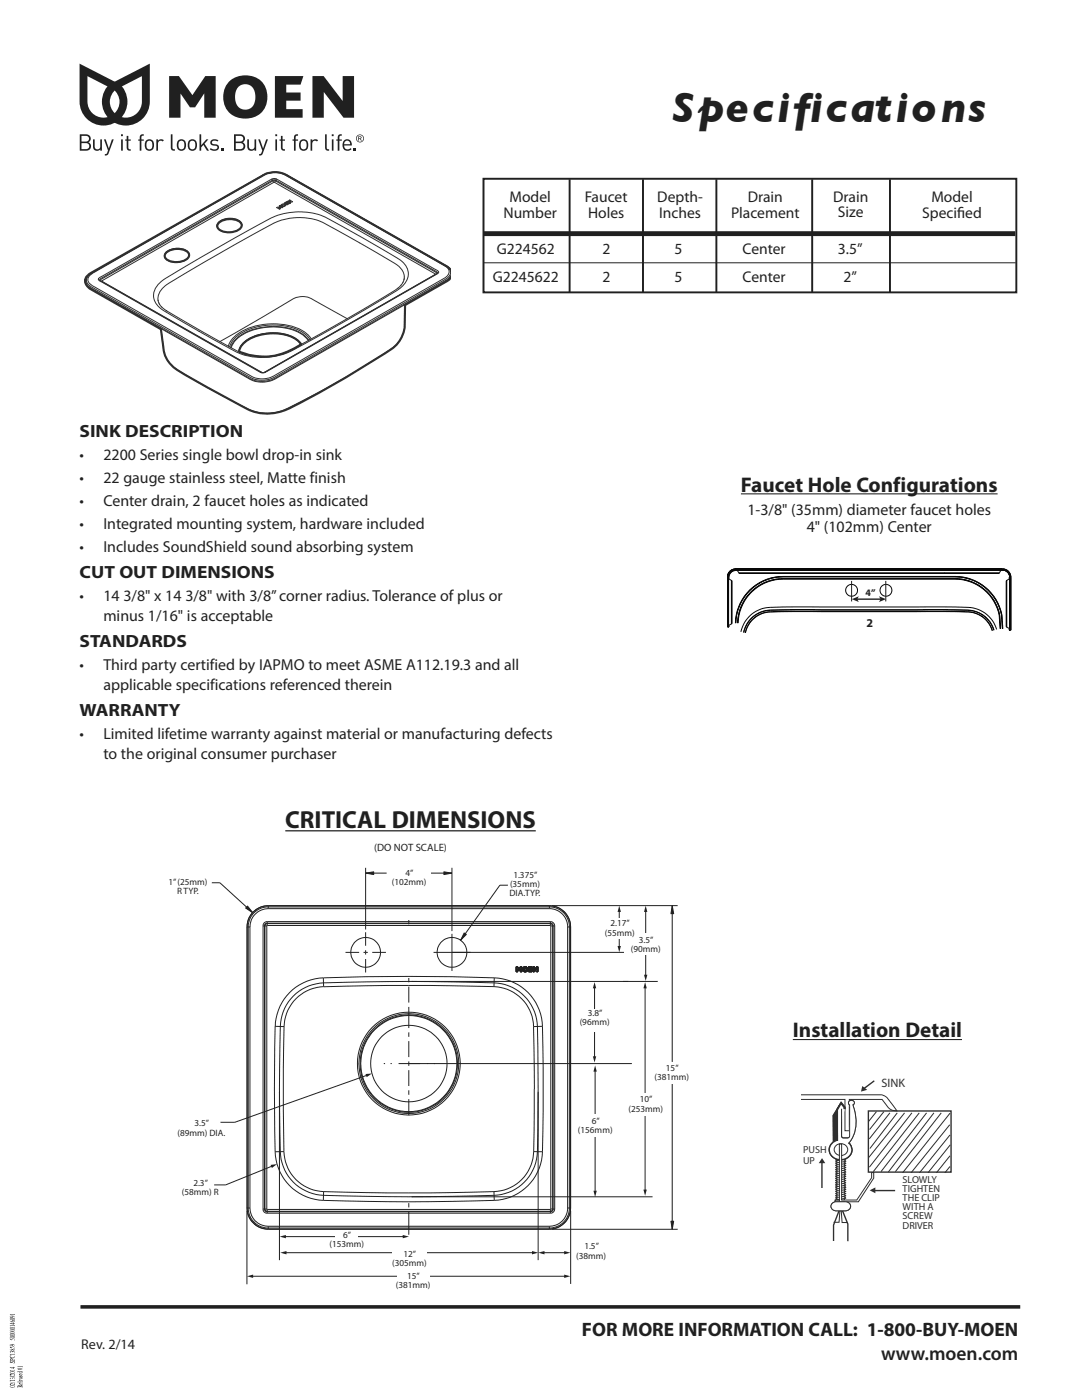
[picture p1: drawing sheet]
<svg xmlns="http://www.w3.org/2000/svg" width="216mm" height="279mm" viewBox="0 0 216 279" stroke-linecap="round" stroke-linejoin="round" font-family="sans-serif">
<defs><g id="words">
<text font-size="8.5" fill="#231f20" x="134.1" y="24.3">Spec­i­fi­ca­tions</text>
<text font-size="4.9" fill="#231f20" x="56.9" y="165.3">CRITICAL DIMENSIONS</text>
<g font-size="4.2" fill="#231f20">
<text x="147.8" y="98.1">Faucet Hole Configurations</text>
<text x="158.2" y="207">Installation Detail</text>
</g>
<g font-size="3.9" fill="#231f20">
<text x="116.1" y="266.7">FOR MORE INFORMATION CALL: 1-800-BUY-MOEN</text>
<text x="175.8" y="271.4">www.moen.com</text>
</g>
<g font-size="3.5" fill="#231f20">
<text x="15.9" y="87.2">SINK DESCRIPTION</text>
<text x="15.9" y="115.4">CUT OUT DIMENSIONS</text>
<text x="15.9" y="129.2">STANDARDS</text>
<text x="15.9" y="143">WARRANTY</text>
</g>
<g font-size="3.2" fill="#231f20">
<text x="15.9" y="91.8">•</text>
<text x="20.6" y="91.8">2200 Series single bowl drop-in sink</text>
<text x="15.9" y="101">•</text>
<text x="15.9" y="96.4">•</text>
<text x="20.6" y="101">Center drain, 2 faucet holes as indicated</text>
<text x="20.6" y="96.4">22 gauge stainless steel, Matte finish</text>
<text x="15.9" y="105.6">•</text>
<text x="20.6" y="105.6">Integrated mounting system, hardware included</text>
<text x="149.1" y="102.7">1-3/8&quot; (35mm) diameter faucet holes</text>
<text x="161" y="106.3">4&quot; (102mm) Center</text>
<text x="15.9" y="110.1">•</text>
<text x="20.6" y="110.1">Includes SoundShield sound absorbing system</text>
<text x="15.9" y="120">•</text>
<text x="20.6" y="123.9">minus 1/16&quot; is acceptable</text>
<text x="20.6" y="120">14 3/8&quot; x 14 3/8&quot; with 3/8” corner radius. Tolerance of plus or</text>
<text x="15.9" y="133.8">•</text>
<text x="20.6" y="133.8">Third party certified by IAPMO to meet ASME A112.19.3 and all</text>
<text x="20.6" y="137.7">applicable specifications referenced therein</text>
<text x="15.9" y="147.5">•</text>
<text x="20.6" y="147.5">Limited lifetime warranty against material or manufacturing defects</text>
<text x="20.6" y="151.4">to the original consumer purchaser</text>
</g>
<g font-size="3.1" fill="#231f20">
<text x="101.7" y="40.4">Model</text>
<text x="116.7" y="40.4">Faucet</text>
<text x="131.2" y="40.4">Depth-</text>
<text x="149.2" y="40.4">Drain</text>
<text x="166.3" y="40.3">Drain</text>
<text x="185.8" y="40.4">Model</text>
<text x="100.5" y="43.5">Number</text>
<text x="117.3" y="43.5">Holes</text>
<text x="131.5" y="43.5">Inches</text>
<text x="145.9" y="43.5">Placement</text>
<text x="167.2" y="43.4">Size</text>
<text x="184" y="43.5">Specif</text>
<text x="191" y="43.5">ied</text>
<text x="99.2" y="50.7">G224562</text>
<text x="120.2" y="50.7">2</text>
<text x="134.6" y="50.7">5</text>
<text x="148.2" y="50.7">Center</text>
<text x="167.2" y="50.7">3.5”</text>
<text x="98.4" y="56.2">G2245622</text>
<text x="120.2" y="56.2">2</text>
<text x="134.6" y="56.2">5</text>
<text x="148.2" y="56.2">Center</text>
<text x="168.3" y="56.2">2”</text>
</g>
<text font-size="2.8" fill="#231f20" x="16.2" y="269.2">Rev. 2/14</text>
<text font-size="2.4" fill="#231f20" x="172.9" y="125.2">2</text>
<text font-size="2.4" fill="#322d2d" x="175.9" y="216.8">SINK</text>
<text font-size="2.1" fill="#231f20" x="74.7" y="169.8">(DO NOT SCALE)</text>
<text font-size="2" fill="#231f20" x="172.7" y="118.9">4”</text>
<g font-size="2" fill="#322d2d">
<text x="160.2" y="230.2">PUSH</text>
<text x="160.2" y="232.3">UP</text>
<text x="180.1" y="236.1">SLOWLY</text>
<text x="180.1" y="237.9">TIGHTEN</text>
<text x="180.1" y="239.7">THE CLIP</text>
<text x="180.1" y="241.5">WITH A</text>
<text x="180.1" y="243.4">SCREW</text>
<text x="180.1" y="245.2">DRIVER</text>
</g>
<g font-size="1.8" fill="#231f20">
<text x="33.6" y="176.6">1” (25mm)</text>
<text x="35.3" y="178.4">R TYP.</text>
<text x="78.2" y="176.7">(102mm)</text>
<text x="80.9" y="174.8">4”</text>
<text x="101.7" y="178.9">DIA.TYP.</text>
<text x="101.8" y="177">(35mm)</text>
<text x="102.4" y="175.2">1.375”</text>
<text x="121.8" y="184.9">2.17”</text>
<text x="120.7" y="186.7">(55mm)</text>
<text x="125.9" y="190.1">(90mm)</text>
<text x="127.5" y="188.2">3.5”</text>
<text x="117.3" y="202.7">3.8”</text>
<text x="115.7" y="204.5">(96mm)</text>
<text x="130.6" y="215.6">(381mm)</text>
<text x="132.9" y="213.7">15”</text>
<text x="125.4" y="221.8">(253mm)</text>
<text x="127.7" y="220">10”</text>
<text x="35.4" y="226.6">(89mm) DIA.</text>
<text x="38.8" y="224.8">3.5”</text>
<text x="115.3" y="226.2">(156mm)</text>
<text x="118.1" y="224.4">6”</text>
<text x="36.3" y="238.5">(58mm) R</text>
<text x="38.6" y="236.7">2.3”</text>
<text x="65.7" y="248.9">(153mm)</text>
<text x="68.5" y="247.1">6”</text>
<text x="80.5" y="250.8">12”</text>
<text x="115" y="251.2">(38mm)</text>
<text x="116.6" y="249.4">1.5”</text>
<text x="78.2" y="252.6">(305mm)</text>
<text x="79" y="257.1">(381mm)</text>
<text x="81.2" y="255.2">15”</text>
</g>
</g></defs>
<path d="M16.1 260.8h187.5" fill="none" stroke="#231f20" stroke-width=".71" stroke-linecap="butt"/>
<path d="M56.9 165.8h50" fill="none" stroke="#231f20" stroke-width=".25"/>
<path d="M174.5 215.7l-2 1.5M164 231.9v5.2M173.3 221.7h16.5v12.2h-16.5zM174.2 237.6h4.4M166.3 247.7v-3.2l1.1-2.9 .7-.1 1.1 2.8v3.4" fill="none" stroke="#322d2d" stroke-width=".28"/>
<path d="M167.6 241.4l-.2 2.5h-1.1M167.8 241.4l.2 2.6h1.1" fill="none" stroke="#322d2d" stroke-width=".2"/>
<g fill="#322d2d">
<path d="M173.5 237.6l1.2-.6v1.1z"/>
<path d="M164 231.1l.7 1h-1.3z"/>
<path d="M172.1 216.7l.9 .8-1.2 .4z"/>
</g>
<g fill="none" stroke="#322d2d" stroke-width=".2">
<path d="M160 218.5h16a4 4 0 0 1 2.2 2.1l.8 1.1h-.2a2.65 2.65 0 0 1-2.4-1.7l-.4-.6h-6.5v6.3h-.9v-6.3h-8.6M167.1 230.7h1.4v8.9h-1.4zM168.5 236h.2l-1.9 .5 .2 .1M168.5 236.4l.2 .1-1.9 .4 .2 .2M168.5 234.7h.2l-1.9 .5 .2 .1M168.5 235.1l.2 .1-1.9 .4 .2 .2M168.5 235.5l.2 .1-1.9 .4 .2 .2M168.5 234.2l.2 .1-1.9 .4 .2 .2M168.5 233.8l.2 .1-1.9 .4 .2 .2M168.5 233.4h.2l-1.9 .5 .2 .1M168.5 238.6h.2l-1.9 .5 .2 .1M168.5 239l.2 .1-1.9 .4 .2 .2"/>
<path d="M168.5 231.2l.2 .1-1.9 .4 .2 .2M168.5 232.1h.2l-1.9 .5 .2 .1M168.5 232.5l.2 .1-1.9 .4 .2 .2M168.5 237.7l.2 .1-1.9 .4 .2 .2M168.5 230.8l.2 .1-1.9 .4 .2 .1M168.5 237.3h.2l-1.9 .5 .2 .1M168.5 232.9l.2 .1-1.9 .4 .2 .2M168.5 238.1l.2 .1-1.9 .4 .2 .2M168.5 230.3l.2 .1-1.9 .4 .2 .2M168.5 231.6l.2 .1-1.9 .4 .2 .2M168.5 236.8l.2 .1-1.9 .4 .2 .2M166.1 240.1a4.1 4.1 0 0 1 3-.2 .89 .89 0 0 1 .6 1.1 .89 .89 0 0 1-1 .6h-1.8a.89 .89 0 0 1-1-.5 .89 .89 0 0 1 .2-1z"/>
</g>
<path d="M167.8 219.8l-.8 1.6-.1 6-.7 .5-.1-5.3z" fill="#322d2d"/>
<path d="M167.9 220.1l.7 .9v.3l-1.6 6.3v-6.1z" fill="#fff"/>
<path d="M168.6 221.4v-.4l-.7-.9-.9 1.4v6.2" fill="none" stroke="#322d2d" stroke-width=".37"/>
<path d="M169.5 220.8l-.1-.4a.54 .54 0 0 1 .5-.8 .54 .54 0 0 1 .5 .7l-.2 .2a7.9 7.9 0 0 1-.9 7.7" fill="none" stroke="#322d2d" stroke-width=".2"/>
<path d="M166 228.2l.7-.5 .5-.2 2.2 .7a1.93 1.93 0 0 1 .4 2.2 1.93 1.93 0 0 1-2.1 1 1.99 1.99 0 0 1-1.9-1 1.99 1.99 0 0 1 .2-2.2z" fill="#fff"/>
<path d="M167.2 227.5a1.98 1.98 0 0 0-1.7 2.2 1.98 1.98 0 0 0 2.2 1.7 1.93 1.93 0 0 0 2.1-1 1.93 1.93 0 0 0-.4-2.2" fill="none" stroke="#322d2d" stroke-width=".28"/>
<path d="M166.7 228.7a1.3 1.3 0 0 1 1.8-.3 1.3 1.3 0 0 1 .4 1.7 1.3 1.3 0 0 1-1.8 .4 1.3 1.3 0 0 1-.4-1.8z" fill="none" stroke="#322d2d" stroke-width=".2"/>
<g fill="#322d2d">
<path d="M169.3 228.1l.2 .1-.1 .1-.2-.1z"/>
<path d="M167 227h.2v.6h-.2z"/>
</g>
<path d="M169.5 220.8v5.9l-.2 .4h-1l-.4-.3v-5.5" fill="none" stroke="#322d2d" stroke-width=".2"/>
<path d="M166.6 239.5h1.3v.3h-1.3z" fill="#fff"/>
<path d="M166.7 239.5h1.2v.3h-1.2z" fill="none" stroke="#322d2d" stroke-width=".2"/>
<path d="M167.1 230.7h1.4v8.9h-1.4z" fill="#fff"/>
<path d="M167.1 230.7h1.4v8.9h-1.4z" fill="none" stroke="#322d2d" stroke-width=".2"/>
<path d="M166.8 230.8l1.9-.4-.2-.1-1.5 .7z" fill="#fff"/>
<path d="M168.5 230.3l.2 .1-1.9 .4 .2 .2" fill="none" stroke="#322d2d" stroke-width=".2"/>
<path d="M166.8 231.3l1.9-.4-.2-.1-1.5 .6z" fill="#fff"/>
<path d="M168.5 230.8l.2 .1-1.9 .4 .2 .1" fill="none" stroke="#322d2d" stroke-width=".2"/>
<path d="M166.8 231.7l1.9-.4-.2-.1-1.5 .7z" fill="#fff"/>
<path d="M168.5 231.2l.2 .1-1.9 .4 .2 .2" fill="none" stroke="#322d2d" stroke-width=".2"/>
<path d="M166.8 232.1l1.9-.4-.2-.1-1.5 .7z" fill="#fff"/>
<path d="M168.5 231.6l.2 .1-1.9 .4 .2 .2" fill="none" stroke="#322d2d" stroke-width=".2"/>
<path d="M166.8 232.6l1.9-.5h-.2l-1.5 .6z" fill="#fff"/>
<path d="M168.5 232.1h.2l-1.9 .5 .2 .1" fill="none" stroke="#322d2d" stroke-width=".2"/>
<path d="M166.8 233l1.9-.4-.2-.1-1.5 .7z" fill="#fff"/>
<path d="M168.5 232.5l.2 .1-1.9 .4 .2 .2" fill="none" stroke="#322d2d" stroke-width=".2"/>
<path d="M166.8 233.4l1.9-.4-.2-.1-1.5 .7z" fill="#fff"/>
<path d="M168.5 232.9l.2 .1-1.9 .4 .2 .2" fill="none" stroke="#322d2d" stroke-width=".2"/>
<path d="M166.8 233.9l1.9-.5h-.2l-1.5 .6z" fill="#fff"/>
<path d="M168.5 233.4h.2l-1.9 .5 .2 .1" fill="none" stroke="#322d2d" stroke-width=".2"/>
<path d="M166.8 234.3l1.9-.4-.2-.1-1.5 .7z" fill="#fff"/>
<path d="M168.5 233.8l.2 .1-1.9 .4 .2 .2" fill="none" stroke="#322d2d" stroke-width=".2"/>
<path d="M166.8 234.7l1.9-.4-.2-.1-1.5 .7z" fill="#fff"/>
<path d="M168.5 234.2l.2 .1-1.9 .4 .2 .2" fill="none" stroke="#322d2d" stroke-width=".2"/>
<path d="M166.8 235.2l1.9-.5h-.2l-1.5 .6z" fill="#fff"/>
<path d="M168.5 234.7h.2l-1.9 .5 .2 .1" fill="none" stroke="#322d2d" stroke-width=".2"/>
<path d="M166.8 235.6l1.9-.4-.2-.1-1.5 .7z" fill="#fff"/>
<path d="M168.5 235.1l.2 .1-1.9 .4 .2 .2" fill="none" stroke="#322d2d" stroke-width=".2"/>
<path d="M166.8 236l1.9-.4-.2-.1-1.5 .7z" fill="#fff"/>
<path d="M168.5 235.5l.2 .1-1.9 .4 .2 .2" fill="none" stroke="#322d2d" stroke-width=".2"/>
<path d="M166.8 236.5l1.9-.5h-.2l-1.5 .6z" fill="#fff"/>
<path d="M168.5 236h.2l-1.9 .5 .2 .1" fill="none" stroke="#322d2d" stroke-width=".2"/>
<path d="M166.8 236.9l1.9-.4-.2-.1-1.5 .7z" fill="#fff"/>
<path d="M168.5 236.4l.2 .1-1.9 .4 .2 .2" fill="none" stroke="#322d2d" stroke-width=".2"/>
<path d="M166.8 237.3l1.9-.4-.2-.1-1.5 .7z" fill="#fff"/>
<path d="M168.5 236.8l.2 .1-1.9 .4 .2 .2" fill="none" stroke="#322d2d" stroke-width=".2"/>
<path d="M166.8 237.8l1.9-.5h-.2l-1.5 .6z" fill="#fff"/>
<path d="M168.5 237.3h.2l-1.9 .5 .2 .1" fill="none" stroke="#322d2d" stroke-width=".2"/>
<path d="M166.8 238.2l1.9-.4-.2-.1-1.5 .7z" fill="#fff"/>
<path d="M168.5 237.7l.2 .1-1.9 .4 .2 .2" fill="none" stroke="#322d2d" stroke-width=".2"/>
<path d="M166.8 238.6l1.9-.4-.2-.1-1.5 .7z" fill="#fff"/>
<path d="M168.5 238.1l.2 .1-1.9 .4 .2 .2" fill="none" stroke="#322d2d" stroke-width=".2"/>
<path d="M166.8 239.1l1.9-.5h-.2l-1.5 .6z" fill="#fff"/>
<path d="M168.5 238.6h.2l-1.9 .5 .2 .1" fill="none" stroke="#322d2d" stroke-width=".2"/>
<path d="M166.8 239.5l1.9-.4-.2-.1-1.5 .7z" fill="#fff"/>
<path d="M168.5 239l.2 .1-1.9 .4 .2 .2" fill="none" stroke="#322d2d" stroke-width=".2"/>
<path d="M167.8 219.8l-.8 1.6-.1 6-.7 .5-.1-5.3z" fill="#322d2d"/>
<path d="M167.8 220.1l.7 .9v.3l-1.5 6.3v-6.1z" fill="#fff"/>
<path d="M168.5 221.4v-.4l-.7-.9-.8 1.4v6.2" fill="none" stroke="#322d2d" stroke-width=".37"/>
<path d="M169.4 219.9a.56 .56 0 0 1 .7-.3 .56 .56 0 0 1 .3 .7l-.2 .2a7.9 7.9 0 0 1-.9 7.7l.2-7.4-.2-.7z" fill="#fff"/>
<path d="M169.5 220.8l-.1-.4a.54 .54 0 0 1 .5-.8 .54 .54 0 0 1 .5 .7l-.2 .2a7.9 7.9 0 0 1-.9 7.7" fill="none" stroke="#322d2d" stroke-width=".2"/>
<path d="M166 228.2l.7-.5 .5-.2 2.2 .7a1.93 1.93 0 0 1 .4 2.2 1.93 1.93 0 0 1-2.1 1 1.99 1.99 0 0 1-1.9-1 1.99 1.99 0 0 1 .2-2.2z" fill="#fff"/>
<path d="M167.2 227.5a1.98 1.98 0 0 0-1.7 2.2 1.98 1.98 0 0 0 2.2 1.7 1.93 1.93 0 0 0 2.1-1 1.93 1.93 0 0 0-.4-2.2" fill="none" stroke="#322d2d" stroke-width=".28"/>
<path d="M166.7 228.7a1.3 1.3 0 0 1 1.8-.3 1.3 1.3 0 0 1 .4 1.7 1.3 1.3 0 0 1-1.8 .4 1.3 1.3 0 0 1-.4-1.8z" fill="none" stroke="#322d2d" stroke-width=".2"/>
<g fill="#322d2d">
<path d="M169.3 228.1l.2 .1-.1 .1-.2-.1z"/>
<path d="M167 227h.2v.6h-.2z"/>
</g>
<path d="M169.5 220.8v5.9l-.2 .4h-1l-.4-.3v-5.5" fill="none" stroke="#322d2d" stroke-width=".2"/>
<path d="M166.6 239.5h1.3v.3h-1.3z" fill="#fff"/>
<path d="M166.7 239.5h1.2v.3h-1.2z" fill="none" stroke="#322d2d" stroke-width=".2"/>
<path d="M167.5 228.3h.4v11.2h3.1l2.9-4.5v-1h.4v1.1l-3 4.7h-3.8z" fill="#fff"/>
<path d="M167.5 228.3h.4v11.2h3.1l2.9-4.5v-1h.4v1.1l-3 4.7h-3.8z" fill="none" stroke="#322d2d" stroke-width=".2"/>
<path d="M166.1 240.1a4.1 4.1 0 0 1 3-.2 .89 .89 0 0 1 .6 1.1 .89 .89 0 0 1-1 .6h-1.8a.89 .89 0 0 1-1-.5 .89 .89 0 0 1 .2-1z" fill="#fff"/>
<g fill="none" stroke="#322d2d" stroke-width=".2">
<path d="M174.9 221.8l-1.6 2M176.4 221.8l-2.9 3.6M177.6 222.1l-4.1 5.2M179 222.1l-5.4 7.1M180.5 222.1l-7.1 8.9M182 222.1l-8.5 10.8M183.4 222.1l-9.2 11.7M184.9 222.1l-9.1 11.7M186.4 222.1l-9.1 11.8M187.8 222.1l-9.1 11.7M189.5 224.5l-7.7 9.6M189.6 226.5l-6.1 7.6"/>
<path d="M189.6 230.7l-2.7 3.4M189.6 232.8l-1.1 1.3M189.6 222.1l-9.5 12M189.6 228.5l-4.4 5.6M166.1 240.1a4.1 4.1 0 0 1 3-.2 .89 .89 0 0 1 .6 1.1 .89 .89 0 0 1-1 .6h-1.8a.89 .89 0 0 1-1-.5 .89 .89 0 0 1 .2-1z"/>
</g>
<path d="M48.7 68.4a9.6 9.6 0 0 1 10.6-.6l.8 .9a12.3 12.3 0 0 1-12.4 1.4l.2-.6zM43.7 44.5a3.5 3.5 0 0 1 4.4 .1 .97 .97 0 0 1-.5 1.3 3.5 3.5 0 0 1-4.1-.4l-.1-.3zM33.2 50.4a3.5 3.5 0 0 1 4.4 .1 .97 .97 0 0 1-.5 1.3 3.5 3.5 0 0 1-4.1-.4l-.1-.3zM17.5 55a1.67 1.67 0 0 0 .4 2.6l14.2 8.1 .5 3.7a6.4 6.4 0 0 0 3.7 5l10.7 6a11.7 11.7 0 0 0 7.3 2.1l2.7-.7a180.4 180.4 0 0 0 21.8-12.7 6.6 6.6 0 0 0 1.9-3.7l.1-4.5 8.4-4.8 .7-.6a2.59 2.59 0 0 0-.1-1.8l-.7-.5-32.1-18.4a5 5 0 0 0-4-.1l-34.8 19.7z" fill-rule="evenodd" fill="#fff"/>
<path d="M33.2 50.4a3.5 3.5 0 0 1 4.4 .1 .97 .97 0 0 1-.5 1.3 3.5 3.5 0 0 1-4.1-.4l-.1-.3zM43.7 44.5a3.5 3.5 0 0 1 4.4 .1 .97 .97 0 0 1-.5 1.3 3.5 3.5 0 0 1-4.1-.4l-.1-.3zM90 54l-.9-.8-32.1-18.4a5 5 0 0 0-4-.1l-34.8 19.7a1.69 1.69 0 0 0-1.1 2.2l.8 1 14.2 8.1 .5 3.7a6.4 6.4 0 0 0 3.7 5l10.7 6a11.7 11.7 0 0 0 7.3 2.1l2.7-.7a180.4 180.4 0 0 0 21.8-12.7 6.6 6.6 0 0 0 1.9-3.7l.1-4.5 8.4-4.8 .8-.8M48.7 68.4a9.6 9.6 0 0 1 10.6-.6l.8 .9a12.3 12.3 0 0 1-12.4 1.4l.2-.6z" fill="none" stroke="#322d2d" stroke-width=".42"/>
<g fill="none" stroke="#322d2d" stroke-width=".2">
<path d="M52.4 35h.2M54.2 35.7l.5 .7M55.2 35.7l-.5 .7M56.9 34.9l.5 .1 31.8 18.2M57 34.8l.3 .2M57.8 39.9l-.1 .1M17.9 55l34.2-19.7a4.8 4.8 0 0 1 5.3-.1l30.9 17.6a1.52 1.52 0 0 1 1.2 2l-.8 .7-33.6 19.3a4.9 4.9 0 0 1-5.4 0l-31.2-17.7a1.26 1.26 0 0 1-.6-2.1zM19.7 55.5l34-19.4a1.48 1.48 0 0 1 2-.1l31.1 17.7a.65 .65 0 0 1 .6 .8l-34.5 19.8a1.36 1.36 0 0 1-1.5-.3l-31.2-17.8a.48 .48 0 0 1-.5-.7zM19.9 55.9l32.2 18.4M20.3 56.1h-.1M31.5 59.9l.2 .6M31.7 56.7l1.1-1 3.1-1.9 11.7-6.7a52.1 52.1 0 0 1 8.6-4.4 13 13 0 0 1 11 1.9l8.5 4.8a23.8 23.8 0 0 1 4.9 3.1 3.2 3.2 0 0 1-.7 5l-5.9 3.6-10 5.7a56.2 56.2 0 0 1-7.7 4 13 13 0 0 1-11.2-1.7l-11.1-6.3a6.1 6.1 0 0 1-3.3-3.2l-.1-.5a3.3 3.3 0 0 1 1.1-2.4z"/>
<path d="M33 50.5a3.4 3.4 0 0 1 4.7 0 1.19 1.19 0 0 1-1 1.6 3.2 3.2 0 0 1-3.8-.7l-.1-.4zM37.8 50.9a2.23 2.23 0 0 0-2.4-1.3h-.2a3.1 3.1 0 0 0-2.3 1.2l-.1 .4M43.5 44.5a3.4 3.4 0 0 1 4.6 0 1.19 1.19 0 0 1-1 1.6 3.2 3.2 0 0 1-3.7-.6l-.1-.5zM48.2 44.9a2.23 2.23 0 0 0-2.3-1.3h-.2a3.1 3.1 0 0 0-2.3 1.2l-.1 .4M55.9 41.1l.5 .3-.1 .1-.4-.2M55.9 41l-.2 .1 .1 .3M55.9 41v.1M55.9 41.3l.1 .2M55.9 41.3l.1 .2h-.4l.3 .2-.1 .1-.6-.4h.6M56.1 41v.1M56.2 41.1h.1M56.3 41.1v.1"/>
<path d="M56.3 41h.1M56.3 40.9l.1 .1M56.4 40.9h.1M56.4 40.9h.3M56.4 41.1h.1M56.4 41v.1M56.7 40.9h.1M56.7 40.6l.6 .3 .4-.2-.2-.1M56.8 40.9l-.1 .2-.3-.1M56.8 40.8l.2 .2M56.9 40.8a.51 .51 0 0 0-.8 .2l.2 .1M56.9 40.8l.1 .1"/>
<path d="M57 41l-.2 .2-.6-.1M57.1 40.6h.1M57.1 40.3l.1 .1M57.1 40.3l-.4 .3M57.1 40.3h.1M57.2 40.4l-.2 .1 .1 .1M57.2 40.7h.1M57.3 40.5l.1 .1M57.3 40.5l-.2 .1M57.3 40.7h.1M57.4 40.6l-.2 .1M57.5 40.6h.1"/>
<path d="M57.5 40.6l-.2 .1M57.7 40l.1-.1 .6 .3-.8 .1 .4 .2M57.7 40l.3 .2h-.6M57.9 40.5l-.1 .1M58 40.5h-.1M58 40.5l-.2 .1M58 40.2l-.8 .1 .6 .3M79.5 57.5l-5.9 3.5-8.6 5a75.1 75.1 0 0 1-8.8 4.6 12.9 12.9 0 0 1-7.4 .1M80.4 56.3l-1 1.2M80.6 55.8l-.2 .6M80.7 55.6a3.5 3.5 0 0 0-2.4-3.3l-11.3-6.5a12.7 12.7 0 0 0-6.5-2.4 12.9 12.9 0 0 0-8.2 2.4l-9.4 5.3-8.7 5.1a4.3 4.3 0 0 0-2.7 3.6l.1 .2M80.7 55.5l-.1 .3"/>
<path d="M87.2 54.6h.1M87.2 54.6l-31.7-18.2a1.06 1.06 0 0 0-1.6 0l-34.1 19.6M87.2 54.6l-34.3 19.6-.8 .1M87.3 54.5l-.1-.2-31.6-18a1.16 1.16 0 0 0-1.8 0l-33.8 19.3-.1 .3M87.3 54.5l-.1 .1M88.8 53.1a1.33 1.33 0 0 1 1.1 1.2 1.33 1.33 0 0 1-.9 1.4l-33.7 19.3a5.3 5.3 0 0 1-5.8 .1l-31.2-17.8a1.4 1.4 0 0 1-1-1.2 1.4 1.4 0 0 1 .8-1.4M89.4 53.3l.6 .7-.5-.6-.6-.4-31.1-17.8a5.2 5.2 0 0 0-5.9 .1l-33.6 19.2a1.61 1.61 0 0 0-.8 2.7l31.9 18.2a5.5 5.5 0 0 0 6-.1l33.6-19.2 .7-.6 .3-.4M90 54.9l-.3 .5-.7 .5-33.6 19.3a5.6 5.6 0 0 1-6 .1l-31.2-17.8a1.44 1.44 0 0 1-1.1-1.1 1.44 1.44 0 0 1 .6-1.5M31.7 60.4l.2 .4M31.8 60.7l.5 .6M32.1 65.6l.5 3.6a6 6 0 0 0 3.6 5.1l6.5 3.8 7.1 3.7M32.2 61.2l1 .8"/>
<path d="M33.2 62l10 5.8 4.2 2.3 1.4 .6M52.1 74.3h-.1M52.7 74.3l34.2-19.6-32.2-18.3-34.4 19.7 32 18.3M52.8 74.3h.2M58.7 67.4v.1M60.1 68.7a6.6 6.6 0 0 0-5.6-2.3 7.5 7.5 0 0 0-6.5 2.8l-.3 1a4.8 4.8 0 0 1 4.1-3.4 9.1 9.1 0 0 1 7.6 1.2l.7 .8M61.5 68a8.1 8.1 0 0 0-6.6-2.7 10.6 10.6 0 0 0-8 2.8l-.8 1.3M61.6 67.9a8.1 8.1 0 0 0-6.4-2.7 10.6 10.6 0 0 0-8.6 3l-.6 1.1M61.9 67.8a8.3 8.3 0 0 0-6.8-2.9 11.8 11.8 0 0 0-8.2 2.6l-.8 1.1-.3 .6M62.1 67.6a8.2 8.2 0 0 0-6.7-3 12 12 0 0 0-8.9 2.9l-.6 .8-.3 .8M69.3 63.6l-6.7-3.7a4 4 0 0 0-4.7 .1l-14 8.2M80.8 60.8l-.1 3.4a6.1 6.1 0 0 1-3.5 6l-.4 .2a176.3 176.3 0 0 1-19.9 11.3"/>
<path d="M57 81.7a8.8 8.8 0 0 1-7.2 0"/>
</g>
<path d="M158.2 207.5h33.8" fill="none" stroke="#231f20" stroke-width=".21"/>
<g fill="#231f20">
<path d="M33.7 15.2h2l2.7 3.8 2.6-3.8h2v8.3h-2.2v-4.8l-1.9 2.7h-1l-1.9-2.7v4.8h-2.3z"/>
<path d="M54.9 15.2h5.6l-.5 1.7h-2.9v1.6h2.9v1.6h-2.9v1.7h3.3v1.7h-5.5z"/>
<path d="M62.4 15.2h2.2l3.8 4.9v-4.9h2.2v8.3h-2.1l-3.9-5.1v5.1h-2.2z"/>
<path d="M18.6 27.8h.3v1.4a.56 .56 0 0 0 .5 .6 .56 .56 0 0 0 .6-.6v-1.4h.3v2.3h-.3v-.3a.82 .82 0 0 1-.9 .3 .82 .82 0 0 1-.5-.8z"/>
<path d="M20.7 27.8h.4l.6 1.8 .6-1.8h.4l-1 2.8-.5 .4h-.3v-.3l.4-.1 .3-.6z"/>
<path d="M25.3 27.1h.3v.7h.5v.3h-.5v1.4a.34 .34 0 0 0 .5 .3v.3a.63 .63 0 0 1-.8-.6v-1.4h-.3v-.3h.3z"/>
<path d="M28 27l.7-.2v.3a.34 .34 0 0 0-.5 .3v.4h.5v.3h-.5v2h-.3v-2h-.3v-.3h.3z"/>
<path d="M31.2 27.8h.3v.3l.7-.3 .5 .2-.2 .2-.3-.1a.55 .55 0 0 0-.7 .6v1.4h-.3z"/>
<path d="M34.1 26.8h.3v2.7a.33 .33 0 0 0 .5 .3v.3a.62 .62 0 0 1-.8-.6z"/>
<path d="M39.8 26.8h.3v2.2l1.1-1.2h.4l-.8 .9 .9 1.4h-.4l-.7-1.2-.5 .5v.7h-.3z"/>
<path d="M42.2 28l.6-.2 .8 .2-.2 .2-.4-.1a.51 .51 0 0 0-.7 .3l.1 .3 .3 .1a.7 .7 0 0 1 .9 .2 .7 .7 0 0 1-.2 .9l-.9 .2-.6-.3 .2-.2 .4 .2a.62 .62 0 0 0 .9-.4l-.2-.3h-.2a.73 .73 0 0 1-.8-.1 .73 .73 0 0 1-.2-.8z"/>
<path d="M44.2 29.6h.4v.5h-.4z"/>
<path d="M49.3 27.8h.4v1.4a.56 .56 0 0 0 .5 .6 .56 .56 0 0 0 .6-.6v-1.4h.3v2.3h-.3v-.3a.82 .82 0 0 1-.9 .3 .82 .82 0 0 1-.6-.8z"/>
<path d="M51.5 27.8h.4l.6 1.8 .6-1.8h.4l-1.1 2.8-.4 .4h-.3v-.3l.4-.1 .2-.6z"/>
<path d="M56.1 27.1h.3v.7h.5v.3h-.5v1.4a.34 .34 0 0 0 .5 .3v.3a.63 .63 0 0 1-.8-.6v-1.4h-.3v-.3h.3z"/>
<path d="M58.8 27l.7-.2v.3a.34 .34 0 0 0-.5 .3v.4h.5v.3h-.5v2h-.3v-2h-.3v-.3h.3z"/>
<path d="M62 27.8h.3v.3l.6-.3 .6 .2-.3 .2-.2-.1a.55 .55 0 0 0-.7 .6v1.4h-.3z"/>
<path d="M64.9 26.8h.3v2.7a.33 .33 0 0 0 .5 .3v.3a.62 .62 0 0 1-.8-.6z"/>
<path d="M67.5 27l.7-.2v.3a.34 .34 0 0 0-.5 .3v.4h.5v.3h-.5v2h-.3v-2h-.3v-.3h.3z"/>
<path d="M70.6 29.6h.4v.5h-.4z"/>
<path d="M15.9 12.7v7.6a4.7 4.7 0 0 0 6.7 4.3 4.7 4.7 0 0 0 1.1-7.9zM17.5 15.2l5.1 2.6a3.2 3.2 0 0 1-.6 5.4 3.2 3.2 0 0 1-4.5-2.9z"/>
<path d="M21.6 17a4.8 4.8 0 0 0 1.8 7.7 4.8 4.8 0 0 0 6.5-4.4v-7.6zM22.8 18.1l5.5-2.9v5.1a3.2 3.2 0 0 1-4.3 3 3.2 3.2 0 0 1-1.2-5.2z"/>
<path d="M45.5 16.5a4.5 4.5 0 0 1 5.5-1 4.5 4.5 0 0 1 2.2 5.2 4.6 4.6 0 0 1-7.6 1.6 4.7 4.7 0 0 1-.1-5.8zM47.6 17.3a3.1 3.1 0 0 0 .4 4.4 2.07 2.07 0 0 0 2.2-.2 2.07 2.07 0 0 0 .8-2.1 2.1 2.1 0 0 0-.8-2.1 2.1 2.1 0 0 0-2.2-.3z"/>
<path d="M16.3 28.6v1.2h.9a.6 .6 0 0 0 .6-.6 .6 .6 0 0 0-.6-.6zM16.3 27.1v1.2h.8a.57 .57 0 0 0 .7-.6 .57 .57 0 0 0-.7-.6zM15.9 26.8h1.2a.84 .84 0 0 1 1 .6 .84 .84 0 0 1-.5 1 .88 .88 0 0 1 .5 1 .88 .88 0 0 1-.9 .7h-1.3z"/>
<path d="M24.2 27.8h.3v2.3h-.3zM24.2 26.8h.3v.4h-.3z"/>
<path d="M29.4 28.2a1 1 0 0 0 .4 1.6 .93 .93 0 0 0 .6-.9 .93 .93 0 0 0-.6-.8zM29.2 28a1.01 1.01 0 0 1 1.3 0 1.01 1.01 0 0 1 .2 1.3 .93 .93 0 0 1-1.1 .8 .93 .93 0 0 1-.7-1.2z"/>
<path d="M35.8 28.2a1 1 0 0 0 .4 1.6 .93 .93 0 0 0 .6-.9 .93 .93 0 0 0-.6-.8zM35.6 28a1.01 1.01 0 0 1 1.2 0 1.01 1.01 0 0 1 .3 1.3 .93 .93 0 0 1-1.1 .8 .93 .93 0 0 1-.7-1.2z"/>
<path d="M38 28.2a1 1 0 0 0 .4 1.6 .93 .93 0 0 0 .6-.9 .93 .93 0 0 0-.6-.8zM37.7 28a1.01 1.01 0 0 1 1.3 0 1.01 1.01 0 0 1 .3 1.3 .93 .93 0 0 1-1.1 .8 .93 .93 0 0 1-.7-1.2z"/>
<path d="M47 28.6v1.2h.9a.6 .6 0 0 0 .7-.6 .6 .6 0 0 0-.7-.6zM47 27.1v1.2h.9a.57 .57 0 0 0 .6-.6 .57 .57 0 0 0-.6-.6zM46.7 26.8h1.2a.84 .84 0 0 1 .9 .6 .84 .84 0 0 1-.4 1 .88 .88 0 0 1 .5 1 .88 .88 0 0 1-.9 .7h-1.3z"/>
<path d="M54.9 27.8h.4v2.3h-.4zM54.9 26.8h.4v.4h-.4z"/>
<path d="M60.2 28.2a1 1 0 0 0 .4 1.6 .93 .93 0 0 0 .6-.9 .93 .93 0 0 0-.6-.8zM59.9 28a1.01 1.01 0 0 1 1.3 0 1.01 1.01 0 0 1 .3 1.3 .93 .93 0 0 1-1.1 .8 .93 .93 0 0 1-.7-1.2z"/>
<path d="M66.2 27.8h.3v2.3h-.3zM66.2 26.8h.4v.4h-.4z"/>
<path d="M68.9 28.2l-.2 .6h1.2l-.1-.4a.58 .58 0 0 0-.9-.2zM68.7 28a.96 .96 0 0 1 1.1 0 .96 .96 0 0 1 .4 1h-1.5a.7 .7 0 0 0 .4 .8 .7 .7 0 0 0 .8-.2l.3 .2a1.08 1.08 0 0 1-1.5 .1 1.08 1.08 0 0 1-.3-1.4z"/>
<path d="M71.6 27.3v.3h.3l.1-.2zM71.5 27.2l.6 .1v.3l-.2 .1 .3 .4-.5-.4-.1 .4h-.1zM71.2 27.6a.67 .67 0 0 0 1.3 0 .67 .67 0 0 0-1.3 0zM71 27.6a.8 .8 0 0 1 1.6 0 .8 .8 0 0 1-1.6 0z"/>
</g>
<path d="M15.9 266.7h15.4v4.3h-15.4z" fill="#fff"/>
<path d="M96.5 35.7h106.3v22.7h-106.3zM113.7 35.8v22.7M128.3 35.8v22.6M142.9 35.8v22.7M162.1 35.8v22.7M177.6 35.8v22.7" fill="none" stroke="#231f20" stroke-width=".39"/>
<path d="M96.4 46.6h106.2" fill="none" stroke="#231f20" stroke-width=".97" stroke-linecap="butt"/>
<path d="M96.5 52.4h106.2" fill="none" stroke="#231f20" stroke-width=".2"/>
<path d="M147.8 98.6h51.3" fill="none" stroke="#231f20" stroke-width=".21"/>
<g fill="none" stroke="#050504" stroke-width=".2">
<path d="M145.1 115.2v9.9h.3v-9.9M145.1 115.2h.3M145.1 115.2v9.9M145.2 115.2v9.9M145.2 115.2a1.59 1.59 0 0 1 1.6-1.6h53.2a1.56 1.56 0 0 1 1.6 1.6v10.6M145.4 115.2v9.9v-9.9M145.9 115.8l.1 8.7v-8.6M146 117.6h.1M146 117.5h.1M146 116.9h.1M146 116.8h.1M146 116.6h.1"/>
<path d="M146 116.3h.1M146.8 113.8h53.2h-53.2M146.8 113.5a1.69 1.69 0 0 0-1.7 1.7M146.8 113.6a1.63 1.63 0 0 0-1.6 1.6M146.8 113.7a1.56 1.56 0 0 0-1.5 1.5v9.9M146.8 113.8a1.43 1.43 0 0 0-1.4 1.4M146.8 113.6a1.59 1.59 0 0 0-1.6 1.6M146.8 113.7a1.5 1.5 0 0 0-1.5 1.5v9.9M146.8 113.5v.3M146.8 113.8h53.2M146.8 113.7h53.2M146.8 113.6h53.2"/>
<path d="M146.8 113.5h53.2M147.4 114.3h52M147.4 114.4h52M147.9 114.4h.1M148.2 114.4h.1M148.4 114.4h.1M148.5 114.4h.1M149.2 114.4h.1M149.3 114.4h.1M149.6 117.8a9.6 9.6 0 0 1 6.7-2.7h34.3a9.5 9.5 0 0 1 9.4 10.4 9.5 9.5 0 0 0-9.4-10.4h-34.3a9.5 9.5 0 0 0-9.5 9.3 9.6 9.6 0 0 1 2.8-6.6zM151.9 114.4h.1M152 114.4h.1"/>
<path d="M152.7 114.4h.1M152.8 114.4h.1M156.3 115.5a9.1 9.1 0 0 0-9.1 8.9M156.3 115.5h34.3M169.5 114.4h.1M169.6 114.4h.1M170.3 114.4h.1M176.5 114.4h.1M176.6 114.4h.1M177.3 114.4h.1M188.4 114.3l.1 .1M190.6 115.5a9.1 9.1 0 0 1 9.1 10 9.2 9.2 0 0 0-9.1-10z"/>
<path d="M194.1 114.4h.1M194.8 114.4h.1M194.9 114.4h.1M197.6 114.4h.1M198.3 114.4h.1M198.4 114.4h.1M198.7 114.4h.1M199 114.4h.1M200 113.5a1.69 1.69 0 0 1 1.7 1.7M200 113.6a1.63 1.63 0 0 1 1.7 1.6M200 113.6a1.63 1.63 0 0 1 1.6 1.6M200 113.7a1.53 1.53 0 0 1 1.6 1.5"/>
<path d="M200 113.8a1.43 1.43 0 0 1 1.5 1.4M200 113.9h-.3l-.4 .5h-51.8l-.4-.5a1.44 1.44 0 0 0-1.6 1.6l.6 .4v8.6l-.6 .3v.3M200 113.7a1.5 1.5 0 0 1 1.5 1.5M200 113.5v.3M200.8 117.6h.1M200.8 117.5h.1M200.8 116.9h.1M200.8 116.8h.1M200.8 116.6h.1M200.8 116.3h.1M200.8 115.9v9.2M200.9 115.9h-.1"/>
<path d="M200.9 115.8v9.4M201.4 115.2v.4l-.6 .3v9.2l.6 .3v.4M201.5 115.2v10.6v-10.6v10.6h.2v-10.6M201.5 115.2h.2M201.5 115.2v10.6M201.6 115.2v10.6M145.2 125.1v-9.9v9.9M146 124.1h.1M146 123.8h.1M146 123.6h.1M146 123.5h.1M146 122.8h.1"/>
<path d="M146 122.7h.1M146.7 124.4a9.5 9.5 0 0 1 9.6-9.4h34.3a9.6 9.6 0 0 1 9.5 10.5M147.3 124.4a9 9 0 0 1 9-8.8h34.3a9.1 9.1 0 0 1 9 9.9M198 125.9a5.2 5.2 0 0 0-4.9-3.8h-39.4a5.3 5.3 0 0 0-5 4.2M198 125.9a5.3 5.3 0 0 0-4.9-3.8h-39.4a5.3 5.3 0 0 0-5 4.2M198.3 125.8a5.5 5.5 0 0 0-5.2-4h-39.4a5.5 5.5 0 0 0-5.3 4.4M198.4 125.8a5.6 5.6 0 0 0-5.3-4.1h-39.4a5.6 5.6 0 0 0-5.3 4.5M198.9 125.6a6.2 6.2 0 0 0-5.7-4.4h-39.5a6.1 6.1 0 0 0-5.9 4.9M200.8 124.7h.1M200.8 125.1h.1M201.7 125.8v-10.6v10.6"/>
<circle cx="169.9" cy="117.8" r="1.18"/>
<circle cx="176.8" cy="117.8" r="1.18"/>
</g>
<path d="M171 119.6h4.8" fill="none" stroke="#231f20" stroke-width=".28"/>
<g fill="#231f20">
<path d="M170 119.6l1.4-.6-.4 .6 .4 .5z"/>
<path d="M175.4 119l1.4 .6-1.4 .5 .3-.5z"/>
</g>
<path d="M169.9 115.9v4.1M176.7 115.9v4.1M118.7 213.6v24.3" fill="none" stroke="#231f20" stroke-width=".2"/>
<g fill="#231f20">
<path d="M118.4 237.6h.7l-.4 1.3z"/>
<path d="M118.7 212.6l.4 1.3h-.7z"/>
</g>
<path d="M114.6 222.4h8.4v4.6h-8.4z" fill="#fff"/>
<g fill="none" stroke="#231f20" stroke-width=".2">
<path d="M102.1 176.3l.2-.2 .2 .2-.4 .9h.4M103 176.1l.4 1.1M103.4 176.1l-.4 1.1M105.5 175.9l-.9 1.6M106.3 176.1v1.1M106.4 177.7h-.2v1.1h.2M107 177.9l.1-.2 .3 .2-.4 .9h.4M107.1 177.1l.1 .1zM108 176.2h.2l.1 .3-.2 .7-.3-.4zM108.3 177.7h-.3l-.1 .5 .1-.1a.36 .36 0 0 1 .3 .4 .36 .36 0 0 1-.3 .3l-.2-.2M108.8 176.2l.1-.1 .2 .4v.5l-.2 .2-.2-.4zM108.9 178.7v.1z"/>
<path d="M109.7 176.2h.2l.1 .3-.2 .7-.2-.4zM110 178.5h-.4l.3-.8v1.1M110.5 176.7h.3M110.5 178.3h.3M111.3 177.8h.4v.2l-.1 .2a.28 .28 0 0 1 .1 .4 .28 .28 0 0 1-.4 0M111.5 178.2h.1M111.5 176.1v1.1M112.3 177.1l.1 .1zM112.3 178.2l-.2-.2 .2-.3 .3 .2-.2 .3M113.2 178.7v.1zM113.4 176.1h-.3v.5l.1-.1a.32 .32 0 0 1 .3 .4 .32 .32 0 0 1-.4 .2l-.1-.1M114 176.2h.2l.1 .3-.2 .7-.2-.4z"/>
<path d="M114.1 177.7v1.1M114.8 176.2l.2-.1 .2 .4-.2 .7-.3-.4zM114.8 177.7h.2v1.1h-.2M92.6 186.2l.5 .3-1.2 1.2z"/>
<circle cx="105" cy="176.7" r=".53"/>
<circle cx="112.4" cy="178.5" r=".28"/>
</g>
<path d="M92.6 186.2l.5 .3-1.2 1.2z" fill="#231f20"/>
<g fill="none" stroke="#231f20" stroke-width=".2">
<path d="M134.1 180.7l.3 1.6h-.5zM128.1 212.5v1.1M128.2 214.1h-.2v1.1h.2M128.8 214.2l.2-.1 .2 .2-.2 .3a.28 .28 0 0 1 .2 .4 .28 .28 0 0 1-.4 0M128.9 214.6h.1M129.3 213.3h-.5l.3-.8v1.1M129.6 214.1h.5l-.3 1.1M129.8 213.5v.1zM130.5 214.1h.4l-.2 1.1M130.7 212.9l-.2-.2 .2-.2 .2 .2-.2 .2M131.4 212.5h.4l-.2 1.1M131.5 215.1l.1 .1z"/>
<path d="M132.4 214.6l-.2-.2 .2-.3 .2 .2-.1 .3M132.6 212.5h-.3v.4h.1a.36 .36 0 0 1 .3 .3 .36 .36 0 0 1-.3 .4l-.2-.2M133.1 214.2l.2-.1 .2 .2-.2 .3a.28 .28 0 0 1 .2 .4 .28 .28 0 0 1-.4 0M133.1 213h.3M133.2 214.6h.1M134 214.6h.3M134.1 212.5v1.1M134.9 214.2l.2-.1 .1 .2-.1 .3a.28 .28 0 0 1 .2 .4 .28 .28 0 0 1-.5 0M135 214.6h.1M135.2 212.5h-.3v.4h.1a.36 .36 0 0 1 .3 .3 .36 .36 0 0 1-.3 .4l-.2-.2M135.8 213.5l.1 .1zM135.8 214.6l-.1-.2 .1-.3 .3 .2-.2 .3"/>
<path d="M136.5 214.3l.2-.2 .2 .2-.4 .9h.4M136.7 212.5l.2 .4v.3l-.2 .4-.2-.4zM137.6 215.1v.1zM137.8 212.7l-.2-.2-.2 .4v.3l.2 .4 .2-.6-.2-.1-.2 .3M138.3 212.6l.2-.1 .2 .2-.2 .2a.27 .27 0 0 1 .2 .5 .27 .27 0 0 1-.5 0M138.4 212.9h.1M138.6 214.3l-.2-.2-.2 .4 .1 .5 .1 .2 .2-.1v-.5h-.2l-.2 .2M34.6 223.9l-.9 1.6M35.3 224.3l.2-.1 .2 .1-.2 .3a.29 .29 0 0 1 .2 .4 .29 .29 0 0 1-.4 .1M35.4 224.6h.1M35.6 225.8h-.2v1.1h.2M36.3 225.1l.1 .1z"/>
<path d="M36.3 226.2l-.2-.1 .2-.3 .3 .2-.2 .2M37.2 226.2l-.2-.1 .2-.3 .2 .2-.2 .2M37.4 224.2h-.3l-.1 .4a.33 .33 0 0 1 .5 .3 .33 .33 0 0 1-.3 .3l-.2-.1M38 224.3l.1-.1 .2 .3v.4l-.2 .3-.3-.3zM38 226.8l.1 .1zM38.8 224.3h.2l.1 .2v.4l-.2 .3-.2-.3zM39.1 226.2l-.2 .2-.1-.1 .1-.5 .2 .2v.5l-.2 .4-.1-.2M39.7 225.8h.2v1.1h-.2M41.2 224.2h.6M41.5 224.2v1M42.2 224.2l.2 .5v.5M42.6 224.2l-.2 .5"/>
<path d="M43 224.7h.3l.1-.2-.1-.3h-.3v1"/>
<circle cx="130.7" cy="213.3" r=".28"/>
<circle cx="132.4" cy="214.9" r=".28"/>
<circle cx="135.9" cy="214.9" r=".28"/>
<circle cx="34.2" cy="224.7" r=".53"/>
<circle cx="36.3" cy="226.6" r=".28"/>
<circle cx="37.2" cy="226.6" r=".28"/>
</g>
<path d="M134.1 180.7l.3 1.6h-.5z" fill="#231f20"/>
<path d="M133.9 243.7h.5l-.3 1.6z" fill="none" stroke="#231f20" stroke-width=".2"/>
<path d="M133.9 243.7h.5l-.3 1.6z" fill="#231f20"/>
<g fill="none" stroke="#231f20" stroke-width=".2">
<path d="M73 174.2l1.6-.2v.5zM78.2 173.7l-.2 .5 .2 .6M79.1 175.3h-.2v1.1h.2M79.3 174.5h-.5l.4-.8v1.1M79.8 174.7v.1zM79.8 175.3v1.1M80.5 178.3v-1.1l.2 .9 .3-.9v1.1M80.6 175.4h.2l.1 .3v.4l-.2 .3-.2-.3zM80.7 173.7l.2 .4v.4l-.2 .3-.2-.3zM81.6 173.7l.2 .4v.4l-.2 .3-.2-.3zM81.6 175.3v1.1M81.6 177.2v1.1"/>
<path d="M82.4 176.3v.1zM82.4 173.7l.3 .4v.4l-.3 .3-.2-.3zM82.7 177.2v1.1l-.5-1.1v1.1M83.5 175.5l-.2-.2-.2 .4 .1 .6h.2l.1-.4h-.4v.2M84.1 175.3h.2v1.1h-.2M85 173.7l.1 .5-.1 .6"/>
</g>
<path d="M73 174.2l1.6-.2v.5z" fill="#231f20"/>
<path d="M88.6 174l1.6 .2-1.6 .3z" fill="none" stroke="#231f20" stroke-width=".2"/>
<path d="M88.6 174l1.6 .2-1.6 .3z" fill="#231f20"/>
<g fill="none" stroke="#231f20" stroke-width=".2">
<path d="M33.8 176.4h-.5l.4-.8v1.1M34.2 175.6l.4 1.1M34.6 175.6l-.4 1.1M36.2 175.6l-.2 .5 .2 .6M36.8 176.2h.2l.2-.2-.2-.4h-.2v1.1M37 176.2l.2 .5M37.8 176.6v.1zM38 177.2h-.3v1.1h.3M38.5 177.4l.2-.2 .2 .2-.4 .9h.4M38.9 176v.2h-.4l.1-.5h.2l.1 .6-.2 .4-.2-.2M39.5 176.1l-.2-.2 .2-.3 .3 .2-.2 .3M39.8 177.2h-.3l-.1 .5a.34 .34 0 0 1 .4 .2 .34 .34 0 0 1-.3 .4l-.2-.2"/>
<path d="M40.3 177.2h.2v1.1h-.2M40.7 176.4h-.5l.4-.8v1.1M41.2 175.6l.2 .5-.2 .6M49.4 180.8l1 1.3-1.4-.9zM120.9 216.8l-.2 .5 .2 .6M121.8 218.4h-.2v1.1h.2M121.9 217.2l-.2 .3-.2-.2 .1-.4 .1-.1 .1 .2 .1 .5-.2 .4-.2-.2M122.3 218.6l.2-.2 .3 .2-.5 .9h.5M122.5 217.8l.1 .1zM123.6 217.2l-.2 .3-.1-.2v-.4l.1-.1 .2 .2v.5l-.2 .4-.1-.2M123.6 218.4h-.3v.5a.33 .33 0 0 1 .4 .2 .33 .33 0 0 1-.3 .4l-.2-.2M124.1 216.8h.4l-.2 1.1"/>
<path d="M124.1 218.5l.2-.1 .2 .2-.2 .3a.3 .3 0 0 1 .2 .4 .3 .3 0 0 1-.4 .1v-.1M124.2 218.9h.1M124.9 216.8h.5l-.3 1.1M125.1 219.5h.1M126.3 219.2h-.5l.4-.8v1.1M126.8 218.4h.2v1.1h-.2M127.7 216.8l.1 .5-.1 .6"/>
<circle cx="39.6" cy="176.4" r=".28"/>
</g>
<path d="M49.4 180.8l1 1.3-1.4-.9z" fill="#231f20"/>
<g fill="none" stroke="#231f20" stroke-width=".2">
<path d="M42.3 176.2h1.6l6.5 5.9M73 173.2v12.3M73 174.2h4.1M86 174.2h4.2M90.2 173.2v12.6M101.3 176.7h-1.6l-7.8 11M49.3 185v56.1M49.3 185h.6M49.9 185v56.1M50.6 182a4.2 4.2 0 0 1 2.9-1.2h56.1a4.2 4.2 0 0 1 4.2 4.2v56.1a4.2 4.2 0 0 1-4.2 4.2h-56.1a4.2 4.2 0 0 1-4.2-4.2v-56.1a4.3 4.3 0 0 1 1.3-3zM50.7 182.1a4 4 0 0 1 2.8-1.1h56.1a3.9 3.9 0 0 1 4 4v56.1a4 4 0 0 1-4 4h-56.1a4 4 0 0 1-4-4v-56.1a3.9 3.9 0 0 1 1.2-2.9zM52.5 184.8v56.5"/>
<path d="M52.5 184.8h.7M53.1 184.4h57l.2 .3v56.7l-.2 .2-.2 .1h-56.6l-.3-.1-.1-.3v-56.5zM53.2 184.8v56.5M53.3 183.9a.83 .83 0 0 0-.8 .9M53.3 184.7l-.1 .1M53.3 183.9v.8M53.3 184.7h56.5M53.3 183.9h56.5M53.5 181.3a3.6 3.6 0 0 0-3.6 3.7M53.5 180.7a4.3 4.3 0 0 0-4.2 4.3M53.5 180.7v.6M53.5 181.3h56.1"/>
<path d="M53.5 180.7h56.1M58.5 198.8a9.1 9.1 0 0 1 6-2.6 480.2 480.2 0 0 1 34.8 0 9 9 0 0 1 7.9 8.7l.2 12.4-.2 12.5a9 9 0 0 1-8.6 8.8 479.4 479.4 0 0 1-34.8-.1 8.9 8.9 0 0 1-7.9-8.7l-.1-12.5 .1-12.4a8.9 8.9 0 0 1 2.6-6.1zM64.5 195.1a506 506 0 0 1 34.1 0M68.9 190.1h2.8M72.5 190.1h.9M73 186v2.7M73 189.6v.9M73 191.4v2.7M74.3 190.1h2.7M81.6 183.6v.9M81.6 195.2v.8M81.6 196.9v3.2"/>
<path d="M82.1 195.9h43.3M86.5 190.1h7.4M90.2 186.4v7.4M98.6 196.9a591.8 591.8 0 0 0-34 0M98.6 196.9a8.2 8.2 0 0 1 7.9 8M98.6 195.1a9.9 9.9 0 0 1 9.6 9.7M98.6 195.1v1.8M103.2 192.9l.4 .5M103.3 193.9h-.3h.3M103.3 192.9l-.1 .1M103.3 192.9h-.3v1h.3M103.3 193.3v.6"/>
<path d="M103.3 193.9h.1M103.3 193.3v.1M103.3 193.3l.2 .4M103.3 193.4l.2 .3M103.5 193.7l-.2-.3v.5M103.5 193.7h.1M103.6 193.4h.1M103.6 193.7h-.1h.1M103.6 193.7l.2-.3v.5M103.8 193.4l-.3 .3M103.8 193.4v.5M103.8 193.9h.3"/>
<path d="M103.8 193.4l-.2 .3M103.8 192.9l-.2 .5M103.8 193.3l-.2 .4M103.8 192.9l.1 .1M103.8 192.9h.3M103.8 193.9h.1M103.8 193.3v.1M103.8 193.3v.6M104.1 192.9h-.3l-.2 .5M104.1 192.9v1zM104.1 192.9v1M104.3 193.4l.1 .4 .4 .1 .4-.1 .1-.3"/>
<path d="M104.3 193.4l.1 .4 .3 .1 .4-.1 .2-.3M104.3 193.4l.1 .4 .3 .1h.4l.2-.4M104.3 193.4h.1M104.3 193.5h.1M104.4 193.1l.6-.2 .3 .4v.2v-.3l-.3-.2h-.5l-.2 .3 .1 .5 .6 .1 .3-.4-.1 .3-.2 .1h-.5l-.2-.3zM104.5 193.4h.1M104.6 193.5l.2 .3M104.6 193.5l.2 .2zM104.6 193.4a.24 .24 0 0 0 .2 .3 .24 .24 0 0 0 .2-.3M104.6 193.4l.2-.3 .2 .3M104.8 193.1l-.3 .4M104.8 193.1h.1"/>
<path d="M104.8 193.2h.1M104.8 193.1l-.2 .4M104.8 193.1v.1M104.8 193.7v.1M104.8 193.1l.2 .4M104.8 193.1l.2 .2v.3l-.2 .1M104.8 193.2l.2 .2-.2 .3M105 193.5l-.2 .3M105 193.5h.1M105.3 193.4v.1M105.3 193.5h.1M105.5 193.9h.6"/>
<path d="M105.5 193.9v-1v1M105.7 193.3h.4M106.1 193.5h-.4h.4M106.1 193.1v.1M106.1 193.3h-.4h.4v.2M106.1 193.2h-.4v.1M106.1 193.1v-.2v.3M106.1 193.3h-.4h.4M106.1 193.1h-.4v.3M106.1 193.5h-.4v.2h.4M106.1 193.3v.2M106.1 193.7h-.4h.4"/>
<path d="M106.1 193.9v-.2v.2M106.1 193.7v.2M106.1 193.9h.1M106.1 192.9v.2M106.1 193.7h-.4h.4v.2M106.1 193.7h.1M106.1 193v.2M106.1 192.9h-.6v1M106.3 193.9v-.9v.9M106.3 192.9v1M106.3 193.9h.3M106.3 192.9h.3"/>
<path d="M106.3 192.9l.1 .1M106.4 193.9h-.1M106.6 192.9v.1M106.6 193.3v.6M106.6 193.3v.1M106.6 193.3l.5 .6M106.6 192.9l.4 .6M106.6 192.9l.5 .7M106.6 193.4l.5 .5M106.6 192.9l.5 .6M107 193.5l.1 .1M107 192.9h.3"/>
<path d="M107 192.9l.1 .1M107.1 193.9h.2h-.2M107.1 193.5v-.5v.6M107.1 193.5l-.5-.5 .5 .6M107.1 192.9v.7M107.1 193.9h.1M107.1 193.9h.2M107.3 193v.9M107.3 192.9v1M109.6 181.3a3.6 3.6 0 0 1 3.7 3.7M109.6 180.7a4.2 4.2 0 0 1 4.3 4.3M109.6 180.7v.6"/>
<path d="M109.8 183.9a.88 .88 0 0 1 .9 .9M109.8 184.7l.1 .1M109.8 183.9v.8M109.9 184.8v56.5M109.9 184.8h.8M110.2 180.7h25M110.7 184.8v56.5M113.3 185h.6M113.3 185v56.1M113.9 185v56.1M134.1 180.7v31.2M54.9 204.9a9.9 9.9 0 0 1 9.6-9.8l.1 1.8a8.2 8.2 0 0 0-7.9 8"/>
<path d="M55.8 217.9v33.6M76.6 212.3h.2M77.9 212.3h.3M79.5 212.3h4.4M81.6 200.9v4.3M81.6 206v.9M81.6 207.8v3.2M81.6 211.8v.9M81.6 213.6v3.1M81.6 217.6v.9M81.6 219.4v3.1M85.2 212.3h.3"/>
<path d="M86.6 212.3h.2M106.5 204.9l.1 12.4M106.6 217.3l-.1 12.5M107.4 217.9v33.6M108.2 204.8l.2 8.4-.2 16.7M108.2 204.8l-1.7 .1M134.1 215.7v29.6M54.9 229.9a10 10 0 0 0 9.6 9.7M56.7 229.8a8.2 8.2 0 0 0 7.9 8M56.7 229.8l-.2-16.6 .2-8.3-1.8-.1-.1 12.5 .1 12.6M56.7 229.8l-1.8 .1M64.5 239.6a507 507 0 0 0 34.1 0"/>
<path d="M82.1 238.8h48.1M98.6 237.8a559 559 0 0 1-34 0l-.1 1.8M98.6 237.8v1.8M106.5 229.8a8.2 8.2 0 0 1-7.9 8M106.5 229.8l1.7 .1M108.2 229.9a10 10 0 0 1-9.6 9.7M49.3 241.1a4.3 4.3 0 0 0 4.2 4.2M49.3 241.6v14.7M49.3 241.1h.6M49.9 241.1a3.6 3.6 0 0 0 3.6 3.6M52.5 241.3a.79 .79 0 0 0 .8 .8M52.5 241.3h.7"/>
<path d="M53.2 241.3l.1 .1M53.3 241.4v.7M53.3 242.1h56.5M53.3 241.4h56.5M53.5 245.3h56.1M53.5 244.7h56.1M53.5 244.7v.6M81.6 240.1v.9M81.6 241.8v4.6M109.6 244.7v.6M109.8 241.4v.7M109.9 241.3l-.1 .1"/>
<path d="M109.9 241.3h.8M110.2 245.3h25M110.4 241.3v-56.7l-.2-.2-.2-.2h-56.8a.49 .49 0 0 0-.4 .6v56.6l.1 .3 .3 .1h56.8l.3-.1 .1-.4M110.7 241.3a.83 .83 0 0 1-.9 .8M113.3 241.1a3.6 3.6 0 0 1-3.7 3.6M113.3 241.1h.6M113.9 241.1a4.3 4.3 0 0 1-4.3 4.2M113.9 241.6v14.6"/>
<circle cx="73" cy="190.1" r="2.97"/>
<circle cx="90.2" cy="190.1" r="2.97"/>
<circle cx="104.8" cy="193.4" r=".51"/>
<circle cx="104.8" cy="193.4" r=".29"/>
<circle cx="81.6" cy="212.3" r="9.6"/>
<circle cx="81.6" cy="212.3" r="10"/>
<circle cx="81.6" cy="212.3" r="7.6"/>
<circle cx="81.6" cy="212.3" r="10.3"/>
<circle cx="81.6" cy="212.3" r="9.7"/>
</g>
<g fill="#fff">
<path d="M77.5 172.8h8.4v5.9h-8.4z"/>
<path d="M101.7 173.9h14.9v6h-14.9z"/>
<path d="M127.8 211.9h11v4.3h-11z"/>
<path d="M120.7 216.2h7.8v3.8h-7.8z"/>
<path d="M33.4 223.3h10.8v4.2h-10.8z"/>
<path d="M30.7 175h10.8v4.3h-10.8z"/>
</g>
<path d="M90.2 190.1h34.9M123.6 181.8v7.2" fill="none" stroke="#231f20" stroke-width=".2"/>
<g fill="#231f20">
<path d="M123.2 188.8h.7l-.3 1.2z"/>
<path d="M123.6 180.8l.3 1.2h-.7z"/>
</g>
<path d="M119.2 183.3h8.4v4h-8.4z" fill="#fff"/>
<path d="M128.8 181.8v13" fill="none" stroke="#231f20" stroke-width=".2"/>
<g fill="#231f20">
<path d="M128.5 194.5h.7l-.4 1.3z"/>
<path d="M128.8 180.8l.4 1.2h-.7z"/>
</g>
<path d="M124.3 195.9h6.9" fill="none" stroke="#231f20" stroke-width=".2"/>
<path d="M124.6 186.3h8.4v4.3h-8.4z" fill="#fff"/>
<path d="M118.6 197v14M81.6 212.3h44.5" fill="none" stroke="#231f20" stroke-width=".2"/>
<g fill="#231f20">
<path d="M118.3 210.8h.7l-.4 1.3z"/>
<path d="M118.6 196l.4 1.2h-.7z"/>
</g>
<path d="M115.5 201.3h8.4v4.6h-8.4z" fill="#fff"/>
<path d="M128.7 197v40.6" fill="none" stroke="#231f20" stroke-width=".2"/>
<g fill="#231f20">
<path d="M128.4 237.4h.7l-.4 1.3z"/>
<path d="M128.7 196l.4 1.2h-.7z"/>
</g>
<path d="M124.3 218.1h8.4v4.6h-8.4z" fill="#fff"/>
<path d="M54.3 232.7l-9.3 3.8" fill="none" stroke="#231f20" stroke-width=".2"/>
<path d="M54 232.5l1.3-.2-1.1 .8z" fill="#231f20"/>
<path d="M73.3 214.6l-26.4 9.4h-2.9M42.7 236.5h2.3" fill="none" stroke="#231f20" stroke-width=".2"/>
<path d="M72.9 214.3l1.3-.1-1 .8z" fill="#231f20"/>
<path d="M50.3 254.7h62.5" fill="none" stroke="#231f20" stroke-width=".2"/>
<g fill="#231f20">
<path d="M49.3 254.7l1.2-.3v.6z"/>
<path d="M112.6 254.4l1.2 .3-1.2 .3z"/>
</g>
<path d="M79.2 253h6.4v3.3h-6.4z" fill="#fff"/>
<path d="M56.9 250h49.5" fill="none" stroke="#231f20" stroke-width=".2"/>
<g fill="#231f20">
<path d="M55.9 250l1.3-.3v.6z"/>
<path d="M106.2 249.7l1.2 .3-1.2 .3z"/>
</g>
<path d="M78.2 249.3h7v2h-7z" fill="#fff"/>
<path d="M56.8 246.8h23.8" fill="none" stroke="#231f20" stroke-width=".2"/>
<g fill="#231f20">
<path d="M55.8 246.8l1.2-.3v.6z"/>
<path d="M80.4 246.5l1.2 .3-1.2 .3z"/>
</g>
<path d="M66.9 245.8h4.5v3.2h-4.5z" fill="#fff"/>
<path d="M108.4 250h4.4" fill="none" stroke="#231f20" stroke-width=".2"/>
<g fill="#231f20">
<path d="M107.4 250l1.2-.3v.6z"/>
<path d="M112.6 249.7l1.2 .3-1.2 .3z"/>
</g>
<path d="M154.6 183.2h39.1v10.5h-39.1z" fill="#fff"/>
<g fill="#000">
<path d="M2 276.6a.38 .38 0 0 0 .3 .4 .38 .38 0 0 0 .4-.1l.3-.2a.81 .81 0 0 0-1-.1zM2 276.7v-.1a.62 .62 0 0 1 .9 .1l-.6 .1z" fill-rule="evenodd"/>
<path d="M1.9 275.8l1.1 .2z" fill-rule="evenodd"/>
<path d="M1.9 275.5l1.1-.1v.2l-.8-.1-.1 .2z" fill-rule="evenodd"/>
<path d="M1.9 274.6l1.1 .3z" fill-rule="evenodd"/>
<path d="M2 273.8a.35 .35 0 0 0 .2 .3 .35 .35 0 0 0 .4 0l.4-.2-.5-.2zM2 273.9h.9a.62 .62 0 0 1-.9 0z" fill-rule="evenodd"/>
<path d="M1.9 273.4l1.1-.1v.3l-.8-.1-.1 .1z" fill-rule="evenodd"/>
<path d="M1.9 271.7h.4l-.3 .2h.2l.3-.2h.4l.1 .3-.3 .1 .3-.2-.2-.2-.4 .3h-.4z" fill-rule="evenodd"/>
<path d="M1.9 270.2l1.1-.1v.3h-.9z" fill-rule="evenodd"/>
<path d="M2 266.7a.4 .4 0 0 0 .3 .4 .4 .4 0 0 0 .4-.1l.3-.1a.81 .81 0 0 0-1-.2zM2 266.8a.62 .62 0 0 1 .9 .1l-.4 .1z" fill-rule="evenodd"/>
<path d="M2 266.3a.38 .38 0 0 0 .3 .4 .38 .38 0 0 0 .4-.1l.3-.2a.81 .81 0 0 0-1-.1zM2 266.4a.62 .62 0 0 1 .9 0l-.6 .1z" fill-rule="evenodd"/>
<path d="M2 265.8a.35 .35 0 0 0 .2 .4 .35 .35 0 0 0 .4-.1l.4-.2-.5-.2zM2 265.9a.67 .67 0 0 1 .9 .1 .74 .74 0 0 1-.9-.1z" fill-rule="evenodd"/>
<path d="M2 265.4a.34 .34 0 0 0 .2 .3 .34 .34 0 0 0 .4 0l.4-.2a.81 .81 0 0 0-1-.1zM2 265.4a.67 .67 0 0 1 .9 .2 .74 .74 0 0 1-.9-.2z" fill-rule="evenodd"/>
<path d="M2 264.9a.38 .38 0 0 0 .3 .4 .38 .38 0 0 0 .4-.1l.3-.2a.81 .81 0 0 0-1-.1zM2 265a.62 .62 0 0 1 .9 .1l-.6 .1z" fill-rule="evenodd"/>
<path d="M1.9 264.5h1.1v.2h-.9z" fill-rule="evenodd"/>
<path d="M1.9 263.5a.68 .68 0 0 0 1.1 .2l-.3-.2h-.3v.3zM2.5 263.6l.5 .1-.5 .1z" fill-rule="evenodd"/>
<path d="M2 263.1a.38 .38 0 0 0 .3 .4 .38 .38 0 0 0 .4-.1l.3-.2a.81 .81 0 0 0-1-.1zM2 263.2l.5-.1 .4 .1a.62 .62 0 0 1-.9 0z" fill-rule="evenodd"/>
<path d="M1.9 262.3l1.1-.1v.3h-.9z" fill-rule="evenodd"/>
<path d="M1.9 268.7l.3 .3 .6-.3 .2 .3-.1 .1v-.3h-.4l-.2 .3-.3-.1z" fill-rule="evenodd"/>
<path d="M1.9 267.1l.3 .3 .2-.2h.2l.4 .2-.1 .1 .1-.2-.3-.1-.4 .3-.3-.1z" fill-rule="evenodd"/>
<path d="M1.9 270.6l.4-.1-.3 .2a.52 .52 0 0 0 .9 0l-.1-.2 .2 .3a.55 .55 0 0 1-.6 .3 .55 .55 0 0 1-.5-.5z" fill-rule="evenodd"/>
<path d="M1.9 269.4l.3 .1 .3-.1 .3 .1 .2-.1-.2-.2-.4 .1-.2-.1zM2.5 269.4l.5-.1-.2 .2zM2 269.4l.2-.2 .2 .1-.2 .2z" fill-rule="evenodd"/>
<path d="M1.9 275.1l.8-.2 .3 .3-.1 .1 .1-.2-.3-.1-.2 .2-.3-.2-.2 .1 .2 .2z" fill-rule="evenodd"/>
<path d="M1.9 269.8l.8-.2 .3 .3-.1 .1 .1-.2-.3-.1-.2 .2-.3-.2-.2 .1 .2 .2z" fill-rule="evenodd"/>
<path d="M2.1 271.1l-.1 .5h1v-.3l-.5 .1v-.2zM2 271.4l.2-.2 .3 .2z" fill-rule="evenodd"/>
<path d="M1.9 272.9l.7 .3 .1-.2h.3l-.3-.2zM2.1 273h.5v.2z" fill-rule="evenodd"/>
<path d="M1.9 264l.7 .4 .1-.3h.3l-.3-.2zM2.1 264.1h.5v.2z" fill-rule="evenodd"/>
<path d="M2 276.1h.3l.6 .3-.1-.3h.2v.3l-.6-.2-.3 .1 .2 .1h-.3z" fill-rule="evenodd"/>
<path d="M2 274.2h.5l.4 .3-.1-.3h.2v.4l-.6-.3-.3 .1 .1 .2-.3-.2z" fill-rule="evenodd"/>
<path d="M2 268.4l.1 .2h.4v-.2l.5 .2a.69 .69 0 0 0-1-.2zM2 268.4h.5l-.3 .2z" fill-rule="evenodd"/>
<path d="M2.1 262.6l-.2 .2 .2 .2 .4-.1v-.2l.5 .3-.2-.3zM2 262.7h.5v.1l-.3 .1z" fill-rule="evenodd"/>
<path d="M3.6 273.1a.33 .33 0 0 0 .1 .3 .33 .33 0 0 0 .4 0l.3-.1 .1-.1-.3-.2zM3.5 273.1a.78 .78 0 0 1 .9 .2 .78 .78 0 0 1-.9-.2z" fill-rule="evenodd"/>
<path d="M3.5 272.7l1-.1v.3h-.9z" fill-rule="evenodd"/>
<path d="M3.4 275.8l1.1-.1v.2h-1z" fill-rule="evenodd"/>
<path d="M3.8 274.6h.2l-.2 .1h.1l.4-.2 .2 .3h-.3l.2-.1v-.1l-.4 .2-.2-.1z" fill-rule="evenodd"/>
<path d="M3.9 276l-.1 .1 .2 .2h.4l.1-.2-.3-.2 .2 .2-.3 .1v-.3zM3.9 276.1h.1v.1z" fill-rule="evenodd"/>
<path d="M3.9 275.3l-.1 .2 .2 .1 .5-.1-.3-.2 .2 .1-.3 .2v-.3zM3.9 275.5l.1-.1v.2z" fill-rule="evenodd"/>
<path d="M3.9 274.2v.2l.2 .1 .4-.2-.3-.2 .2 .2-.3 .1v-.2zM3.9 274.3l.1-.1v.2z" fill-rule="evenodd"/>
<path d="M3.9 275h-.1l.1 .2-.1-.1 .1-.1 .3 .2 .3-.1-.1-.2zM4.1 275l.3 .1-.1 .1z" fill-rule="evenodd"/>
<path d="M3.6 276.5l-.1 .4h1v-.3l-.5 .1 .5-.2v-.2l-.5 .3-.1-.1zM3.5 276.7l.2-.2 .3 .2z" fill-rule="evenodd"/>
<path d="M3.4 273.7l.1 .2 .4-.1-.1 .1 .2 .2 .5-.2-.1-.3zM3.8 273.9h.6l-.1 .1z" fill-rule="evenodd"/>
</g>
<use href="#words"/>
</svg>
